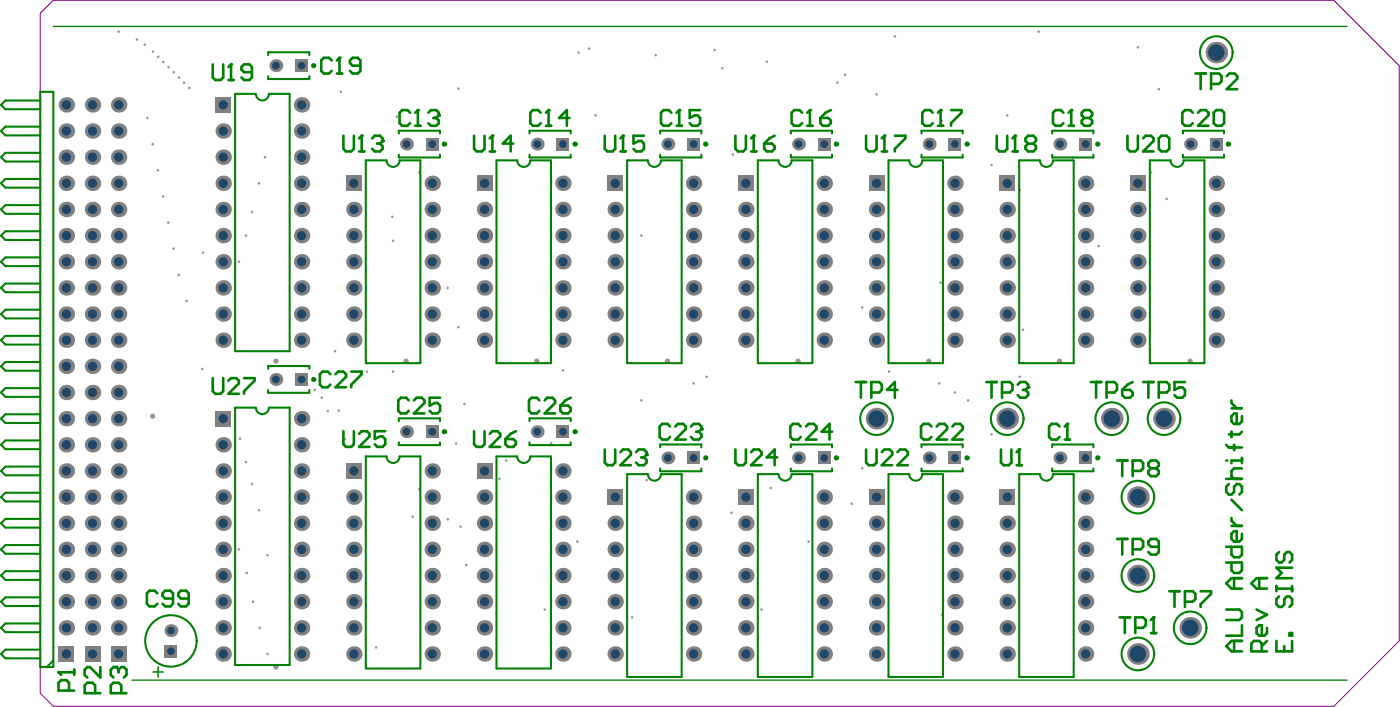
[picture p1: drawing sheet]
<svg xmlns="http://www.w3.org/2000/svg" width="453mm" height="229mm" viewBox="0 0 453 229" stroke-linecap="round" stroke-linejoin="round" font-family="sans-serif">
<path d="M13 4.3l4.2-4.2h414.4l21.1 21.1v186l-21.1 21.2h-414.4l-4.2-4.3z" fill="none" stroke="#800080" stroke-width=".32"/>
<g fill="#a6968d">
<circle cx="49.4" cy="134.6" r=".85"/>
<circle cx="313.2" cy="129.4" r=".42"/>
<circle cx="207.5" cy="129.4" r=".42"/>
<circle cx="207.5" cy="76.2" r=".42"/>
<circle cx="127.2" cy="77.9" r=".42"/>
<circle cx="127.2" cy="120.1" r=".42"/>
<circle cx="309" cy="126.9" r=".42"/>
<circle cx="237.1" cy="50" r=".42"/>
<circle cx="135.6" cy="55.8" r=".42"/>
<circle cx="233.7" cy="22.1" r=".42"/>
<circle cx="231.2" cy="16.2" r=".42"/>
<circle cx="228.6" cy="121.8" r=".42"/>
<circle cx="220.6" cy="153.5" r=".42"/>
<circle cx="110.3" cy="29.7" r=".42"/>
<circle cx="128.4" cy="37.7" r=".42"/>
<circle cx="126.9" cy="70.1" r=".42"/>
<circle cx="304.7" cy="39.2" r=".42"/>
<circle cx="331" cy="106.6" r=".42"/>
<circle cx="320.8" cy="53.4" r=".42"/>
<circle cx="336" cy="10.2" r=".42"/>
<circle cx="374.9" cy="28.8" r=".42"/>
<circle cx="377.5" cy="64.3" r=".42"/>
<circle cx="148.3" cy="28.7" r=".42"/>
<circle cx="148.3" cy="105.8" r=".42"/>
<circle cx="320.8" cy="140.4" r=".42"/>
<circle cx="109.6" cy="132.7" r=".42"/>
<circle cx="108.4" cy="113.6" r=".42"/>
<circle cx="65.7" cy="81.7" r=".42"/>
<circle cx="79.6" cy="149.4" r=".42"/>
<circle cx="77.6" cy="141.9" r=".42"/>
<circle cx="81.5" cy="156.5" r=".42"/>
<circle cx="111.5" cy="142" r=".42"/>
<circle cx="121.7" cy="209.3" r=".42"/>
<circle cx="60.4" cy="97.3" r=".42"/>
<circle cx="65.4" cy="119.3" r=".42"/>
<circle cx="209.2" cy="155.2" r=".42"/>
<circle cx="279" cy="151.4" r=".42"/>
<circle cx="249.4" cy="157.8" r=".42"/>
<circle cx="275.6" cy="162.8" r=".42"/>
<circle cx="61.2" cy="28.4" r=".42"/>
<circle cx="273.5" cy="24.2" r=".42"/>
<circle cx="270.9" cy="26.7" r=".42"/>
<circle cx="248.1" cy="20" r=".42"/>
<circle cx="236.7" cy="165.8" r=".42"/>
<circle cx="204.5" cy="199.6" r=".42"/>
<circle cx="212.2" cy="17.8" r=".42"/>
<circle cx="187.2" cy="17" r=".42"/>
<circle cx="190.6" cy="15.7" r=".42"/>
<circle cx="192.7" cy="37.3" r=".42"/>
<circle cx="52.8" cy="20" r=".42"/>
<circle cx="54.5" cy="21.7" r=".42"/>
<circle cx="56.2" cy="23.4" r=".42"/>
<circle cx="57.9" cy="25.1" r=".42"/>
<circle cx="59.5" cy="26.7" r=".42"/>
<circle cx="49.5" cy="16.7" r=".42"/>
<circle cx="51.2" cy="18.4" r=".42"/>
<circle cx="202.1" cy="149.1" r=".42"/>
<circle cx="57.8" cy="88.9" r=".42"/>
<circle cx="56.1" cy="80.4" r=".42"/>
<circle cx="54.5" cy="72" r=".42"/>
<circle cx="52.8" cy="63.5" r=".42"/>
<circle cx="51.1" cy="55" r=".42"/>
<circle cx="49.4" cy="46.6" r=".42"/>
<circle cx="47.7" cy="38.1" r=".42"/>
<circle cx="46.8" cy="14.5" r=".42"/>
<circle cx="44.3" cy="12.8" r=".42"/>
<circle cx="38.4" cy="10.2" r=".42"/>
<circle cx="289.5" cy="11.8" r=".42"/>
<circle cx="368.2" cy="15.3" r=".42"/>
<circle cx="329.9" cy="121.8" r=".42"/>
<circle cx="329.9" cy="61.4" r=".42"/>
<circle cx="287.7" cy="120.1" r=".42"/>
<circle cx="355.5" cy="79.6" r=".42"/>
<circle cx="283.6" cy="30.5" r=".42"/>
<circle cx="372.4" cy="55.8" r=".42"/>
<circle cx="224.4" cy="124" r=".42"/>
<circle cx="303.9" cy="124" r=".42"/>
<circle cx="144.8" cy="93.1" r=".42"/>
<circle cx="304.3" cy="91.4" r=".42"/>
<circle cx="279" cy="99.4" r=".42"/>
<circle cx="182.1" cy="119.7" r=".42"/>
<circle cx="325.9" cy="37.3" r=".42"/>
<circle cx="104.1" cy="128.6" r=".42"/>
<circle cx="150.3" cy="130.6" r=".42"/>
<circle cx="106" cy="132.9" r=".42"/>
<circle cx="144.9" cy="167.9" r=".42"/>
<circle cx="149" cy="170.3" r=".42"/>
<circle cx="147.6" cy="143.4" r=".42"/>
<circle cx="178.3" cy="143.3" r=".42"/>
<circle cx="163.8" cy="148.9" r=".42"/>
<circle cx="347.1" cy="50.9" r=".42"/>
<circle cx="186.8" cy="175.1" r=".42"/>
<circle cx="261.6" cy="175.1" r=".42"/>
<circle cx="118.7" cy="120.1" r=".42"/>
<circle cx="133.5" cy="167.1" r=".42"/>
<circle cx="86.6" cy="179.5" r=".42"/>
<circle cx="176.2" cy="197.1" r=".42"/>
<circle cx="161.6" cy="154.8" r=".42"/>
<circle cx="246.4" cy="197.1" r=".42"/>
<circle cx="304.7" cy="198.8" r=".42"/>
<circle cx="135.6" cy="158.2" r=".42"/>
<circle cx="150.9" cy="182.7" r=".42"/>
<circle cx="101.8" cy="126.1" r=".42"/>
<circle cx="77.3" cy="84.6" r=".42"/>
<circle cx="77.3" cy="177.6" r=".42"/>
<circle cx="79.6" cy="76.2" r=".42"/>
<circle cx="79.8" cy="185.2" r=".42"/>
<circle cx="81.5" cy="68.6" r=".42"/>
<circle cx="83.8" cy="59.3" r=".42"/>
<circle cx="81.9" cy="194.5" r=".42"/>
<circle cx="84.1" cy="203" r=".42"/>
<circle cx="83.8" cy="165" r=".42"/>
<circle cx="85.7" cy="50.8" r=".42"/>
<circle cx="86.6" cy="211.5" r=".42"/>
<circle cx="89.3" cy="215.7" r=".85"/>
<circle cx="385.1" cy="116.8" r=".85"/>
<circle cx="300.5" cy="116.8" r=".85"/>
<circle cx="342.8" cy="116.8" r=".85"/>
<circle cx="258.2" cy="116.8" r=".85"/>
<circle cx="216" cy="116.8" r=".85"/>
<circle cx="173.7" cy="116.8" r=".85"/>
<circle cx="131.4" cy="116.8" r=".85"/>
<circle cx="89.3" cy="116.8" r=".85"/>
</g>
<g fill="none" stroke="#008000" stroke-width=".67">
<path d="M86.8 17.8v-.9h13.3v.9M13 29.7h4.2v186h-4.2zM13 32.5h-11.3l-1.4 1.4 1.4 1.4h11.3M82.8 30.3h-6.7v83.3h17.6v-83.3h-6.7M86.8 24.6v1h13.3v-1M13 57.9h-11.3l-1.4 1.4 1.4 1.4h11.3M13 49.4h-11.3l-1.4 1.4 1.4 1.4h11.3M13 41h-11.3l-1.4 1.4 1.4 1.4h11.3M125.1 51.9h-6.7v65.5h17.6v-65.5h-6.7M129 43.2v-.9h13.4v.9M129 50v.9h13.4v-.9M167.3 51.9h-6.7v65.5h17.7v-65.5h-6.7"/>
<path d="M171.3 43.2v-.9h13.3v.9M171.3 50v.9h13.3v-.9M209.6 51.9h-6.7v65.5h17.7v-65.5h-6.8M213.6 43.2v-.9h13.3v.9M213.6 50v.9h13.3v-.9M251.9 51.9h-6.7v65.5h17.6v-65.5h-6.7M255.9 43.2v-.9h13.3v.9M255.9 50v.9h13.3v-.9M294.2 51.9h-6.7v65.5h17.6v-65.5h-6.7M298.2 43.2v-.9h13.3v.9M298.2 50v.9h13.3v-.9M336.5 51.9h-6.8v65.5h17.7v-65.5h-6.7"/>
<path d="M340.4 43.2v-.9h13.4v.9M340.4 50v.9h13.4v-.9M378.7 51.9h-6.7v65.5h17.7v-65.5h-6.7M382.7 43.2v-.9h13.3v.9M382.7 50v.9h13.3v-.9M13 74.8h-11.3l-1.4 1.4 1.4 1.4h11.3M13 66.3h-11.3l-1.4 1.4 1.4 1.4h11.3M13 91.7h-11.3l-1.4 1.4 1.4 1.4h11.3M13 83.2h-11.3l-1.4 1.4 1.4 1.4h11.3M13 117h-11.3l-1.4 1.5 1.4 1.4h11.3M13 108.6h-11.3l-1.4 1.4 1.4 1.4h11.3M13 100.1h-11.3l-1.4 1.4 1.4 1.5h11.3"/>
<path d="M86.8 119.3v-.9h13.3v.9M13 134h-11.3l-1.4 1.4 1.4 1.4h11.3M13 125.5h-11.3l-1.4 1.4 1.4 1.4h11.3M82.8 131.8h-6.7v83.2h17.6v-83.2h-6.7M86.8 126.1v.9h13.3v-.9M129 136.2v-.9h13.4v.9M171.3 136.2v-.9h13.3v.9M13 159.3h-11.3l-1.4 1.4 1.4 1.4h11.3M13 150.9h-11.3l-1.4 1.4 1.4 1.4h11.3M13 142.4h-11.3l-1.4 1.4 1.4 1.4h11.3M125.1 147.6h-6.7v68.6h17.6v-68.6h-6.7M129 143v.9h13.4v-.9"/>
<path d="M167.3 147.6h-6.7v68.6h17.7v-68.6h-6.7M171.3 143v.9h13.3v-.9M209.6 153.3h-6.7v65.6h17.7v-65.6h-6.8M213.6 144.6v-.9h13.3v.9M213.6 151.5v.9h13.3v-.9M251.9 153.3h-6.7v65.6h17.6v-65.6h-6.7M255.9 144.6v-.9h13.3v.9M255.9 151.5v.9h13.3v-.9M294.2 153.3h-6.7v65.6h17.6v-65.6h-6.7M298.2 144.6v-.9h13.3v.9M298.2 151.5v.9h13.3v-.9M336.5 153.3h-6.8v65.6h17.7v-65.6h-6.7"/>
<path d="M340.4 144.6v-.9h13.4v.9M340.4 151.5v.9h13.4v-.9M13 176.2h-11.3l-1.4 1.4 1.4 1.4h11.3M13 167.8h-11.3l-1.4 1.4 1.4 1.4h11.3M13 193.1h-11.3l-1.4 1.4 1.4 1.5h11.3M13 184.7h-11.3l-1.4 1.4 1.4 1.4h11.3M13 210h-11.3l-1.4 1.5 1.4 1.4h11.3M13 201.6h-11.3l-1.4 1.4 1.4 1.4h11.3M17.2 213.6l-2.1 2.1"/>
</g>
<path d="M17.2 8.5h418.6M42.6 219.9h393.2" fill="none" stroke="#008000" stroke-width=".42"/>
<path d="M49.5 217.3h3.3M51.1 215.6v3.3" fill="none" stroke="#008000" stroke-width=".5"/>
<g fill="none" stroke="#008000" stroke-width=".85">
<path d="M276.8 123.5h3.4M278.5 123.5v5.1M281.9 126.9h2.6l.8-.8v-1.7l-.8-.9h-2.6v5.1M290.4 126.1h-3.4l2.5-2.6v5.1M319.1 123.5h3.4M320.8 123.5v5.1M324.2 126.9h2.5l.9-.8v-1.7l-.9-.9h-2.5v5.1M329.3 124.4l.8-.9h1.7l.8 .9v.8M352.9 123.5h3.4M354.6 123.5v5.1M358 126.9h2.6l.8-.8v-1.7l-.8-.9h-2.6v5.1M363.1 126.1h2.5l.9 .8v.9l-.9 .8h-1.7l-.8-.8z"/>
<path d="M366.5 123.5l-1.7 .9-1.7 1.7M369.9 123.5h3.3M371.5 123.5v5.1M374.9 126.9h2.6l.8-.8v-1.7l-.8-.9h-2.6v5.1M383.4 123.5h-3.4v2.6l1.7-.9h.8l.9 .9v1.7l-.9 .8h-1.7l-.8-.8M361.4 148.9h3.4M363.1 148.9v5.1M366.5 152.3h2.5l.9-.9v-1.7l-.9-.8h-2.5v5.1M372.4 151.4l-.9-.8v-.9l.9-.8h1.7l.8 .8v.9l-.8 .8M372.4 151.4l-.9 .9v.8l.9 .9h1.7l.8-.9v-.8l-.8-.9M372.4 151.4h1.7M361.4 174.3h3.4"/>
<path d="M363.1 174.3v5M366.5 177.6h2.5l.9-.8v-1.7l-.9-.8h-2.5v5M374.9 176.8h-2.5l-.9-.9v-.8l.9-.8h1.7l.8 .8v3.4l-.8 .8h-1.7l-.9-.8M378.3 191.2h3.4M380 191.2v5M383.4 194.5h2.5l.9-.8v-1.7l-.9-.8h-2.5v5M388.5 191.2h3.3v.8l-3.3 3.4v.8"/>
</g>
<circle cx="332.6" cy="125.2" r=".42" fill="#008000"/>
<path d="M331 126.1h.8M331.8 126.1l.8 .8v.9l-.8 .8h-1.7l-.8-.8M332.6 125.2l-.8 .9M323.9 145.3v4.3l.8 .8h1.7l.8-.8v-4.3M328.9 150.4h1.7M329.8 145.3v5.1" fill="none" stroke="#008000" stroke-width=".85"/>
<circle cx="329.8" cy="145.3" r=".42" fill="#008000"/>
<path d="M342.8 137.9l-.8-.8h-1.7l-.9 .8v3.4l.9 .8h1.7l.8-.8M345.3 137.1v5M329.8 145.3l-.9 .9M344.5 142.1h1.7" fill="none" stroke="#008000" stroke-width=".85"/>
<circle cx="345.3" cy="137.1" r=".42" fill="#008000"/>
<g fill="none" stroke="#008000" stroke-width=".85">
<path d="M68.8 122.3v4.2l.9 .8h1.7l.8-.8v-4.2M73.9 123.1l.8-.8h1.7l.9 .8v.9l-3.4 3.3h3.4M79 122.3h3.4v.8l-3.4 3.4v.8M111.1 139.4v4.3l.9 .8h1.6l.9-.8v-4.3M124.6 139.4h-3.3v2.6l1.6-.9h.9l.8 .9v1.7l-.8 .8h-1.7l-.8-.8M153.4 139.4v4.3l.8 .8h1.7l.9-.8v-4.3M166.9 139.4l-1.7 .9-1.7 1.7M345.3 137.1l-.8 .8M116.2 140.3l.8-.9h1.7l.9 .9v.8l-3.4 3.4h3.4M158.5 140.3l.8-.9h1.7l.8 .9v.8l-3.3 3.4h3.3M163.5 142h2.6l.8 .8v.9l-.8 .8h-1.7l-.9-.8zM195.7 145.3v4.3l.8 .8h1.7l.8-.8v-4.3"/>
<path d="M200.7 146.2l.9-.9h1.7l.8 .9v.8l-3.4 3.4h3.4M205.8 146.2l.9-.9h1.6l.9 .9v.8M237.9 145.3v4.3l.9 .8h1.7l.8-.8v-4.3M243 146.2l.9-.9h1.7l.8 .9v.8l-3.4 3.4h3.4M251.5 147.9h-3.4l2.5-2.6v5.1"/>
</g>
<circle cx="209.2" cy="147" r=".42" fill="#008000"/>
<path d="M322.5 43.9v4.2l.8 .9h1.7l.9-.9v-4.2M327.6 49h1.7M328.4 43.9v5.1M364.8 43.9v4.2l.8 .9h1.7l.9-.9v-4.2M369.9 44.7l.8-.8h1.7l.8 .8v.9l-3.3 3.4h3.3M374.9 44.7l.9-.8h1.7l.8 .8v3.4l-.8 .9h-1.7l-.9-.9zM207.5 147.9h.8M208.3 147.9l.9 .8v.9l-.9 .8h-1.6l-.9-.8M209.2 147l-.9 .9M280.2 145.3v4.3l.9 .8h1.7l.8-.8v-4.3M285.3 146.2l.8-.9h1.7l.9 .9v.8l-3.4 3.4h3.4M290.4 146.2l.8-.9h1.7l.9 .9v.8l-3.4 3.4h3.4" fill="none" stroke="#008000" stroke-width=".85"/>
<circle cx="328.4" cy="43.9" r=".42" fill="#008000"/>
<path d="M68.8 20.8v4.2l.9 .9h1.7l.8-.9v-4.2M73.9 25.9h1.7M74.7 20.8v5.1M328.4 43.9l-.8 .8M332.6 46.4l-.8-.8v-.9l.8-.8h1.7l.9 .8v.9l-.9 .8M332.6 46.4l-.8 .9v.8l.8 .9h1.7l.9-.9v-.8l-.9-.9M332.6 46.4h1.7" fill="none" stroke="#008000" stroke-width=".85"/>
<circle cx="74.7" cy="20.8" r=".42" fill="#008000"/>
<path d="M74.7 20.8l-.8 .9M81.5 23.3h-2.5l-.9-.8v-.8l.9-.9h1.7l.8 .9v3.3l-.8 .9h-1.7l-.9-.9M280.2 43.9v4.2l.9 .9h1.7l.8-.9v-4.2M285.3 49h1.7M286.1 43.9v5.1" fill="none" stroke="#008000" stroke-width=".85"/>
<circle cx="286.1" cy="43.9" r=".42" fill="#008000"/>
<path d="M237.9 43.9v4.2l.9 .9h1.7l.8-.9v-4.2M243 49h1.7M243.9 43.9v5.1M286.1 43.9l-.8 .8M289.5 43.9h3.4v.8l-3.4 3.4v.9" fill="none" stroke="#008000" stroke-width=".85"/>
<circle cx="243.9" cy="43.9" r=".42" fill="#008000"/>
<path d="M195.7 43.9v4.2l.8 .9h1.7l.8-.9v-4.2M200.7 49h1.7M201.6 43.9v5.1M243.9 43.9l-.9 .8M247.2 46.4h2.6l.8 .9v.8l-.8 .9h-1.7l-.9-.9zM250.6 43.9l-1.7 .8-1.7 1.7" fill="none" stroke="#008000" stroke-width=".85"/>
<circle cx="201.6" cy="43.9" r=".42" fill="#008000"/>
<path d="M153.4 43.9v4.2l.8 .9h1.7l.9-.9v-4.2M158.5 49h1.7M159.3 43.9v5.1M201.6 43.9l-.9 .8M208.3 43.9h-3.3v2.5l1.7-.8h.8l.8 .8v1.7l-.8 .9h-1.7l-.8-.9" fill="none" stroke="#008000" stroke-width=".85"/>
<circle cx="159.3" cy="43.9" r=".42" fill="#008000"/>
<path d="M111.1 43.9v4.2l.9 .9h1.6l.9-.9v-4.2M116.2 49h1.7M117 43.9v5.1M159.3 43.9l-.8 .8M166.1 46.4h-3.4l2.5-2.5v5.1" fill="none" stroke="#008000" stroke-width=".85"/>
<circle cx="117" cy="43.9" r=".42" fill="#008000"/>
<path d="M117 43.9l-.8 .8M120.4 44.7l.9-.8h1.6l.9 .8v.9" fill="none" stroke="#008000" stroke-width=".85"/>
<circle cx="123.8" cy="45.6" r=".42" fill="#008000"/>
<g fill="none" stroke="#008000" stroke-width=".85">
<path d="M122.1 46.4h.8M122.9 46.4l.9 .9v.8l-.9 .9h-1.6l-.9-.9M123.8 45.6l-.9 .8M106.9 121l-.9-.9h-1.7l-.8 .9v3.4l.8 .8h1.7l.9-.8M108.6 121l.8-.9h1.7l.9 .9v.8l-3.4 3.4h3.4M113.6 120.1h3.4v.9l-3.4 3.4v.8M132.2 129.4l-.8-.8h-1.7l-.8 .8v3.4l.8 .9h1.7l.8-.9M133.9 129.4l.9-.8h1.7l.8 .8v.9l-3.4 3.4h3.4M142.4 128.6h-3.4v2.5l1.7-.8h.8l.9 .8v1.7l-.9 .9h-1.6l-.9-.9M174.5 129.4l-.8-.8h-1.7l-.9 .8v3.4l.9 .9h1.7l.8-.9M176.2 129.4l.9-.8h1.7l.8 .8v.9l-3.4 3.4h3.4M181.3 131.1h2.5l.9 .9v.8l-.9 .9h-1.7l-.8-.9z"/>
<path d="M184.7 128.6l-1.7 .8-1.7 1.7M216.8 137.9l-.8-.8h-1.7l-.9 .8v3.4l.9 .8h1.7l.8-.8M218.5 137.9l.8-.8h1.7l.9 .8v.8l-3.4 3.4h3.4M223.6 137.9l.8-.8h1.7l.9 .8v.8M259.1 137.9l-.9-.8h-1.6l-.9 .8v3.4l.9 .8h1.6l.9-.8M260.8 137.9l.8-.8h1.7l.9 .8v.8l-3.4 3.4h3.4M269.2 139.6h-3.4l2.6-2.5v5"/>
</g>
<circle cx="227" cy="138.7" r=".42" fill="#008000"/>
<path d="M107.3 19.5l-.8-.8h-1.7l-.9 .8v3.4l.9 .9h1.7l.8-.9M109.8 18.7v5.1M109 23.8h1.7M385.9 36.4l-.8-.8h-1.7l-.9 .8v3.4l.9 .9h1.7l.8-.9M387.6 36.4l.9-.8h1.7l.8 .8v.9l-3.4 3.4h3.4M393.5 35.6h1.7l.9 .8v3.4l-.9 .9h-1.7l-.8-.9v-3.4zM225.3 139.6h.8M226.1 139.6l.9 .8v.9l-.9 .8h-1.7l-.8-.8M227 138.7l-.9 .9M301.4 137.9l-.9-.8h-1.7l-.8 .8v3.4l.8 .8h1.7l.9-.8M303.1 137.9l.8-.8h1.7l.8 .8v.8l-3.3 3.4h3.3M308.1 137.9l.9-.8h1.7l.8 .8v.8l-3.4 3.4h3.4" fill="none" stroke="#008000" stroke-width=".85"/>
<circle cx="109.8" cy="18.7" r=".42" fill="#008000"/>
<path d="M109.8 18.7l-.8 .8M116.6 21.2h-2.5l-.9-.8v-.9l.9-.8h1.7l.8 .8v3.4l-.8 .9h-1.7l-.9-.9M344.1 36.4l-.9-.8h-1.7l-.8 .8v3.4l.8 .9h1.7l.9-.9M346.6 35.6v5.1M345.8 40.7h1.6" fill="none" stroke="#008000" stroke-width=".85"/>
<circle cx="346.6" cy="35.6" r=".42" fill="#008000"/>
<path d="M301.8 36.4l-.9-.8h-1.6l-.9 .8v3.4l.9 .9h1.6l.9-.9M304.3 35.6v5.1M346.6 35.6l-.8 .8M350.8 38.1l-.8-.8v-.9l.8-.8h1.7l.9 .8v.9l-.9 .8M350.8 38.1l-.8 .9v.8l.8 .9h1.7l.9-.9v-.8l-.9-.9M350.8 38.1h1.7M303.5 40.7h1.7" fill="none" stroke="#008000" stroke-width=".85"/>
<circle cx="304.3" cy="35.6" r=".42" fill="#008000"/>
<path d="M259.5 36.4l-.8-.8h-1.7l-.9 .8v3.4l.9 .9h1.7l.8-.9M262 35.6v5.1M304.3 35.6l-.8 .8M307.7 35.6h3.4v.8l-3.4 3.4v.9M261.2 40.7h1.7" fill="none" stroke="#008000" stroke-width=".85"/>
<circle cx="262" cy="35.6" r=".42" fill="#008000"/>
<path d="M217.2 36.4l-.8-.8h-1.7l-.9 .8v3.4l.9 .9h1.7l.8-.9M219.8 35.6v5.1M262 35.6l-.8 .8M265.4 38.1h2.6l.8 .9v.8l-.8 .9h-1.7l-.9-.9zM268.8 35.6l-1.7 .8-1.7 1.7M218.9 40.7h1.7" fill="none" stroke="#008000" stroke-width=".85"/>
<circle cx="219.8" cy="35.6" r=".42" fill="#008000"/>
<path d="M175 36.4l-.9-.8h-1.7l-.8 .8v3.4l.8 .9h1.7l.9-.9M177.5 35.6v5.1M219.8 35.6l-.9 .8M226.5 35.6h-3.4v2.5l1.7-.8h.9l.8 .8v1.7l-.8 .9h-1.7l-.9-.9M176.6 40.7h1.7" fill="none" stroke="#008000" stroke-width=".85"/>
<circle cx="177.5" cy="35.6" r=".42" fill="#008000"/>
<path d="M132.7 36.4l-.9-.8h-1.7l-.8 .8v3.4l.8 .9h1.7l.9-.9M135.2 35.6v5.1M177.5 35.6l-.9 .8M184.3 38.1h-3.4l2.5-2.5v5.1M134.4 40.7h1.7" fill="none" stroke="#008000" stroke-width=".85"/>
<circle cx="135.2" cy="35.6" r=".42" fill="#008000"/>
<path d="M135.2 35.6l-.8 .8M138.6 36.4l.8-.8h1.7l.9 .8v.9" fill="none" stroke="#008000" stroke-width=".85"/>
<circle cx="142" cy="37.3" r=".42" fill="#008000"/>
<path d="M140.3 38.1h.8M141.1 38.1l.9 .9v.8l-.9 .9h-1.7l-.8-.9M142 37.3l-.9 .8M386.8 23.8h3.4M388.5 23.8v5M391.8 27.1h2.6l.8-.8v-1.7l-.8-.8h-2.6v5M396.9 24.6l.9-.8h1.7l.8 .8v.9l-3.4 3.3h3.4M362.2 199.6h3.4M363.9 199.6v5.1M373.2 199.6v5.1M367.3 203h2.6l.8-.8v-1.7l-.8-.9h-2.6v5.1M372.4 204.7h1.7" fill="none" stroke="#008000" stroke-width=".85"/>
<circle cx="373.2" cy="199.6" r=".42" fill="#008000"/>
<path d="M373.2 199.6l-.8 .9M37.5 215.7h-.8l-.8 .8v1.7l.8 .9M39.2 224.1v-2.5l-.8-.8h-1.7l-.8 .8v2.5h5" fill="none" stroke="#008000" stroke-width=".85"/>
<circle cx="37.5" cy="215.7" r=".42" fill="#008000"/>
<path d="M50.9 191.8l-.8-.8h-1.7l-.9 .8v3.4l.9 .9h1.7l.8-.9M56 193.5h-2.6l-.8-.8v-.9l.8-.8h1.7l.9 .8v3.4l-.9 .9h-1.7l-.8-.9M61 193.5h-2.5l-.8-.8v-.9l.8-.8h1.7l.8 .8v3.4l-.8 .9h-1.7l-.8-.9M18.9 217.4h5.1M24 216.5v1.7M32.5 215.7v3.4l-3.4-3.4h-.9l-.8 .8v1.7l.8 .9M37.5 215.7l.9 .8M38.4 216.5v.9M38.4 216.5l.8-.8h.9l.8 .8v1.7l-.8 .9M22.3 223.3v-2.5l-.8-.9h-1.7l-.9 .9v2.5h5.1M30.8 224.1v-2.5l-.9-.8h-1.7l-.8 .8v2.5h5.1" fill="none" stroke="#008000" stroke-width=".85"/>
<circle cx="18.9" cy="217.4" r=".42" fill="#008000"/>
<g fill="none" stroke="#008000" stroke-width=".85">
<path d="M396.8 154.8h5M397.6 156.5l-.8 .9v1.7l.8 .8h.8l.9-.8v-1.7l.8-.9h.9l.8 .9v1.7l-.8 .8M401.8 148.1v1.7M401.8 148.9h-3.4v.9M401.8 151.5h-2.5l-.9 .8v1.7l.9 .8M396.8 176.8h5v2.5l-.8 .9h-1.7l-.9-.9v-2.5M398.4 167.5v.9l1.7 1.6M398.4 170h3.4M398.4 161.6l3.4 3.4M401.8 172.6v1.7l-.8 .8h-1.7l-.9-.8v-1.7l.9-.9h.8v3.4M396.8 181.9h5v2.5l-.8 .9h-1.7l-.9-.9v-2.5M396.8 197.1h4.2l.8 .8v1.7l-.8 .9h-4.2"/>
<path d="M399.3 186.9v3.4M401.8 186.9h-3.4l-1.6 1.7 1.6 1.7h3.4M18.9 217.4l.9 .8M399.3 207.2v3.4M401.8 207.2h-3.4l-1.6 1.7 1.6 1.7h3.4M401.8 202.2v3.3h-5"/>
</g>
<circle cx="396.8" cy="148.9" r=".42" fill="#008000"/>
<g fill="none" stroke="#008000" stroke-width=".85">
<path d="M398.4 129.5v.8l1.7 1.7M398.4 139.6v1.7M398.4 132h3.4M401.8 139.6l-.8 .9h-3.4M401.8 134.5v1.7l-.8 .9h-1.7l-.9-.9v-1.7l.9-.8h.8v3.4M396.8 143.8l.8 .9h4.2M399.3 143.8v1.7M413.8 178.5l-.8 .8v1.7l.8 .9h.9l.8-.9v-1.7l.9-.8h.8l.9 .8v1.7l-.9 .9M406.6 197.1l3.3 1.7-3.3 1.7M407.4 186.9v3.4M409.9 186.9h-3.3l-1.7 1.7 1.7 1.7h3.3M413 190.3h5.1"/>
<path d="M413 189.5v1.7M413.8 192.9l-.8 .8v1.7l.8 .8h.9l.8-.8v-1.7l.9-.8h.8l.9 .8v1.7l-.9 .8M418.1 183.6h-5.1l1.7 1.7-1.7 1.6h5.1M418.1 189.5v1.7M408.2 210.6v-2.5l-.8-.9h-1.7l-.8 .9v2.5h5M409.9 203v1.7l-.8 .8h-1.7l-.8-.8v-1.7l.8-.8h.8v3.3M409.9 207.2l-1.7 1.7M413 207.2v3.4h5.1v-3.4M415.5 208.9v1.7M417.2 204.7h.9v.8h-.9z"/>
</g>
<g fill="none" stroke="#008000" stroke-width=".83">
<circle cx="101.5" cy="21.2" r=".42"/>
<circle cx="143.8" cy="46.6" r=".42"/>
<circle cx="186" cy="46.6" r=".42"/>
<circle cx="228.3" cy="46.6" r=".42"/>
<circle cx="270.6" cy="46.6" r=".42"/>
<circle cx="312.9" cy="46.6" r=".42"/>
<circle cx="355.2" cy="46.6" r=".42"/>
<circle cx="397.4" cy="46.6" r=".42"/>
<circle cx="101.5" cy="122.7" r=".42"/>
<circle cx="143.8" cy="139.6" r=".42"/>
<circle cx="186" cy="139.6" r=".42"/>
<circle cx="228.3" cy="148" r=".42"/>
<circle cx="270.6" cy="148" r=".42"/>
<circle cx="312.9" cy="148" r=".42"/>
<circle cx="355.2" cy="148" r=".42"/>
</g>
<g fill="none" stroke="#008000" stroke-width=".67">
<path d="M82.8 30.3a2.11 2.11 0 0 0 2.1 2.2 2.11 2.11 0 0 0 2.1-2.2M125.1 51.9a2.11 2.11 0 0 0 2.1 2.1 2.11 2.11 0 0 0 2.1-2.1M167.3 51.9a2.11 2.11 0 0 0 2.2 2.1 2.11 2.11 0 0 0 2.1-2.1M209.6 51.9a2.11 2.11 0 0 0 2.1 2.1 2.11 2.11 0 0 0 2.1-2.1M251.9 51.9a2.11 2.11 0 0 0 2.1 2.1 2.11 2.11 0 0 0 2.1-2.1M294.2 51.9a2.11 2.11 0 0 0 2.1 2.1 2.11 2.11 0 0 0 2.1-2.1M336.5 51.9a2.11 2.11 0 0 0 2.1 2.1 2.11 2.11 0 0 0 2.1-2.1M378.7 51.9a2.11 2.11 0 0 0 2.1 2.1 2.11 2.11 0 0 0 2.2-2.1M82.8 131.8a2.11 2.11 0 0 0 2.1 2.1 2.11 2.11 0 0 0 2.1-2.1M125.1 147.6a2.11 2.11 0 0 0 2.1 2.1 2.11 2.11 0 0 0 2.1-2.1M167.3 147.6a2.11 2.11 0 0 0 2.2 2.1 2.11 2.11 0 0 0 2.1-2.1M209.6 153.3a2.11 2.11 0 0 0 2.1 2.1 2.11 2.11 0 0 0 2.1-2.1"/>
<path d="M251.9 153.3a2.11 2.11 0 0 0 2.1 2.1 2.11 2.11 0 0 0 2.1-2.1M294.2 153.3a2.11 2.11 0 0 0 2.1 2.1 2.11 2.11 0 0 0 2.1-2.1M336.5 153.3a2.11 2.11 0 0 0 2.1 2.1 2.11 2.11 0 0 0 2.1-2.1"/>
<circle cx="393.5" cy="17" r="5.3"/>
<circle cx="283.6" cy="135.4" r="5.3"/>
<circle cx="325.9" cy="135.4" r="5.3"/>
<circle cx="359.7" cy="135.4" r="5.3"/>
<circle cx="376.6" cy="135.4" r="5.3"/>
<circle cx="368.2" cy="160.7" r="5.3"/>
<circle cx="368.2" cy="186.1" r="5.3"/>
<circle cx="55.3" cy="207.2" r="8.3"/>
<circle cx="368.2" cy="211.5" r="5.3"/>
<circle cx="385.1" cy="203" r="5.3"/>
</g>
<circle cx="21.5" cy="186.1" r="2.5" fill="#808080"/>
<circle cx="21.5" cy="186.1" r="1.5" fill="#1f4769"/>
<path d="M19 209h5v5h-5z" fill-rule="evenodd" fill="#808080"/>
<circle cx="21.5" cy="211.5" r="1.5" fill="#1f4769"/>
<circle cx="21.5" cy="203" r="2.5" fill="#808080"/>
<circle cx="21.5" cy="203" r="1.5" fill="#1f4769"/>
<circle cx="21.5" cy="194.5" r="2.5" fill="#808080"/>
<circle cx="21.5" cy="194.5" r="1.5" fill="#1f4769"/>
<circle cx="21.5" cy="177.6" r="2.5" fill="#808080"/>
<circle cx="21.5" cy="177.6" r="1.5" fill="#1f4769"/>
<path d="M27.4 209h5v5h-5z" fill-rule="evenodd" fill="#808080"/>
<circle cx="29.9" cy="211.5" r="1.5" fill="#1f4769"/>
<circle cx="29.9" cy="203" r="2.5" fill="#808080"/>
<circle cx="29.9" cy="203" r="1.5" fill="#1f4769"/>
<circle cx="29.9" cy="194.5" r="2.5" fill="#808080"/>
<circle cx="29.9" cy="194.5" r="1.5" fill="#1f4769"/>
<circle cx="29.9" cy="186.1" r="2.5" fill="#808080"/>
<circle cx="29.9" cy="186.1" r="1.5" fill="#1f4769"/>
<circle cx="38.4" cy="194.5" r="2.5" fill="#808080"/>
<circle cx="38.4" cy="194.5" r="1.5" fill="#1f4769"/>
<circle cx="38.4" cy="203" r="2.5" fill="#808080"/>
<circle cx="38.4" cy="203" r="1.5" fill="#1f4769"/>
<path d="M35.9 209h5v5h-5z" fill-rule="evenodd" fill="#808080"/>
<circle cx="38.4" cy="211.5" r="1.5" fill="#1f4769"/>
<circle cx="38.4" cy="186.1" r="2.5" fill="#808080"/>
<circle cx="38.4" cy="186.1" r="1.5" fill="#1f4769"/>
<circle cx="38.4" cy="177.6" r="2.5" fill="#808080"/>
<circle cx="38.4" cy="177.6" r="1.5" fill="#1f4769"/>
<path d="M53.2 208.5h4.2v4.1h-4.2z" fill-rule="evenodd" fill="#808080"/>
<circle cx="55.3" cy="210.6" r="1.25" fill="#1f4769"/>
<circle cx="55.3" cy="203.9" r="2.08" fill="#808080"/>
<circle cx="55.3" cy="203.9" r="1.25" fill="#1f4769"/>
<circle cx="72.2" cy="211.5" r="2.5" fill="#808080"/>
<circle cx="72.2" cy="211.5" r="1.5" fill="#1f4769"/>
<circle cx="72.2" cy="194.5" r="2.5" fill="#808080"/>
<circle cx="72.2" cy="194.5" r="1.5" fill="#1f4769"/>
<circle cx="72.2" cy="186.1" r="2.5" fill="#808080"/>
<circle cx="72.2" cy="186.1" r="1.5" fill="#1f4769"/>
<circle cx="72.2" cy="203" r="2.5" fill="#808080"/>
<circle cx="72.2" cy="203" r="1.5" fill="#1f4769"/>
<circle cx="72.2" cy="177.6" r="2.5" fill="#808080"/>
<circle cx="72.2" cy="177.6" r="1.5" fill="#1f4769"/>
<circle cx="97.6" cy="186.1" r="2.5" fill="#808080"/>
<circle cx="97.6" cy="186.1" r="1.5" fill="#1f4769"/>
<circle cx="97.6" cy="203" r="2.5" fill="#808080"/>
<circle cx="97.6" cy="203" r="1.5" fill="#1f4769"/>
<circle cx="97.6" cy="177.6" r="2.5" fill="#808080"/>
<circle cx="97.6" cy="177.6" r="1.5" fill="#1f4769"/>
<circle cx="21.5" cy="143.8" r="2.5" fill="#808080"/>
<circle cx="21.5" cy="143.8" r="1.5" fill="#1f4769"/>
<circle cx="21.5" cy="152.3" r="2.5" fill="#808080"/>
<circle cx="21.5" cy="152.3" r="1.5" fill="#1f4769"/>
<circle cx="21.5" cy="160.7" r="2.5" fill="#808080"/>
<circle cx="21.5" cy="160.7" r="1.5" fill="#1f4769"/>
<circle cx="21.5" cy="135.4" r="2.5" fill="#808080"/>
<circle cx="21.5" cy="135.4" r="1.5" fill="#1f4769"/>
<circle cx="21.5" cy="126.9" r="2.5" fill="#808080"/>
<circle cx="21.5" cy="126.9" r="1.5" fill="#1f4769"/>
<circle cx="21.5" cy="169.2" r="2.5" fill="#808080"/>
<circle cx="21.5" cy="169.2" r="1.5" fill="#1f4769"/>
<circle cx="29.9" cy="177.6" r="2.5" fill="#808080"/>
<circle cx="29.9" cy="177.6" r="1.5" fill="#1f4769"/>
<circle cx="29.9" cy="135.4" r="2.5" fill="#808080"/>
<circle cx="29.9" cy="135.4" r="1.5" fill="#1f4769"/>
<circle cx="29.9" cy="169.2" r="2.5" fill="#808080"/>
<circle cx="29.9" cy="169.2" r="1.5" fill="#1f4769"/>
<circle cx="29.9" cy="160.7" r="2.5" fill="#808080"/>
<circle cx="29.9" cy="160.7" r="1.5" fill="#1f4769"/>
<circle cx="29.9" cy="126.9" r="2.5" fill="#808080"/>
<circle cx="29.9" cy="126.9" r="1.5" fill="#1f4769"/>
<circle cx="29.9" cy="152.3" r="2.5" fill="#808080"/>
<circle cx="29.9" cy="152.3" r="1.5" fill="#1f4769"/>
<circle cx="29.9" cy="143.8" r="2.5" fill="#808080"/>
<circle cx="29.9" cy="143.8" r="1.5" fill="#1f4769"/>
<circle cx="38.4" cy="143.8" r="2.5" fill="#808080"/>
<circle cx="38.4" cy="143.8" r="1.5" fill="#1f4769"/>
<circle cx="38.4" cy="135.4" r="2.5" fill="#808080"/>
<circle cx="38.4" cy="135.4" r="1.5" fill="#1f4769"/>
<circle cx="38.4" cy="160.7" r="2.5" fill="#808080"/>
<circle cx="38.4" cy="160.7" r="1.5" fill="#1f4769"/>
<circle cx="38.4" cy="126.9" r="2.5" fill="#808080"/>
<circle cx="38.4" cy="126.9" r="1.5" fill="#1f4769"/>
<circle cx="38.4" cy="169.2" r="2.5" fill="#808080"/>
<circle cx="38.4" cy="169.2" r="1.5" fill="#1f4769"/>
<circle cx="38.4" cy="152.3" r="2.5" fill="#808080"/>
<circle cx="38.4" cy="152.3" r="1.5" fill="#1f4769"/>
<path d="M69.7 132.9h5v5h-5z" fill-rule="evenodd" fill="#808080"/>
<circle cx="72.2" cy="135.4" r="1.5" fill="#1f4769"/>
<circle cx="72.2" cy="143.8" r="2.5" fill="#808080"/>
<circle cx="72.2" cy="143.8" r="1.5" fill="#1f4769"/>
<circle cx="72.2" cy="152.3" r="2.5" fill="#808080"/>
<circle cx="72.2" cy="152.3" r="1.5" fill="#1f4769"/>
<circle cx="72.2" cy="169.2" r="2.5" fill="#808080"/>
<circle cx="72.2" cy="169.2" r="1.5" fill="#1f4769"/>
<circle cx="72.2" cy="160.7" r="2.5" fill="#808080"/>
<circle cx="72.2" cy="160.7" r="1.5" fill="#1f4769"/>
<circle cx="89.3" cy="122.7" r="2.08" fill="#808080"/>
<circle cx="89.3" cy="122.7" r="1.25" fill="#1f4769"/>
<circle cx="97.6" cy="169.2" r="2.5" fill="#808080"/>
<circle cx="97.6" cy="169.2" r="1.5" fill="#1f4769"/>
<circle cx="97.6" cy="194.5" r="2.5" fill="#808080"/>
<circle cx="97.6" cy="194.5" r="1.5" fill="#1f4769"/>
<circle cx="97.6" cy="211.5" r="2.5" fill="#808080"/>
<circle cx="97.6" cy="211.5" r="1.5" fill="#1f4769"/>
<circle cx="114.5" cy="194.5" r="2.5" fill="#808080"/>
<circle cx="114.5" cy="194.5" r="1.5" fill="#1f4769"/>
<circle cx="114.5" cy="186.1" r="2.5" fill="#808080"/>
<circle cx="114.5" cy="186.1" r="1.5" fill="#1f4769"/>
<circle cx="114.5" cy="211.5" r="2.5" fill="#808080"/>
<circle cx="114.5" cy="211.5" r="1.5" fill="#1f4769"/>
<circle cx="114.5" cy="203" r="2.5" fill="#808080"/>
<circle cx="114.5" cy="203" r="1.5" fill="#1f4769"/>
<circle cx="114.5" cy="177.6" r="2.5" fill="#808080"/>
<circle cx="114.5" cy="177.6" r="1.5" fill="#1f4769"/>
<circle cx="114.5" cy="169.2" r="2.5" fill="#808080"/>
<circle cx="114.5" cy="169.2" r="1.5" fill="#1f4769"/>
<circle cx="139.9" cy="203" r="2.5" fill="#808080"/>
<circle cx="139.9" cy="203" r="1.5" fill="#1f4769"/>
<circle cx="139.9" cy="186.1" r="2.5" fill="#808080"/>
<circle cx="139.9" cy="186.1" r="1.5" fill="#1f4769"/>
<circle cx="139.9" cy="194.5" r="2.5" fill="#808080"/>
<circle cx="139.9" cy="194.5" r="1.5" fill="#1f4769"/>
<circle cx="139.9" cy="211.5" r="2.5" fill="#808080"/>
<circle cx="139.9" cy="211.5" r="1.5" fill="#1f4769"/>
<circle cx="139.9" cy="177.6" r="2.5" fill="#808080"/>
<circle cx="139.9" cy="177.6" r="1.5" fill="#1f4769"/>
<circle cx="139.9" cy="169.2" r="2.5" fill="#808080"/>
<circle cx="139.9" cy="169.2" r="1.5" fill="#1f4769"/>
<circle cx="156.8" cy="186.1" r="2.5" fill="#808080"/>
<circle cx="156.8" cy="186.1" r="1.5" fill="#1f4769"/>
<circle cx="156.8" cy="203" r="2.5" fill="#808080"/>
<circle cx="156.8" cy="203" r="1.5" fill="#1f4769"/>
<circle cx="156.8" cy="211.5" r="2.5" fill="#808080"/>
<circle cx="156.8" cy="211.5" r="1.5" fill="#1f4769"/>
<circle cx="156.8" cy="194.5" r="2.5" fill="#808080"/>
<circle cx="156.8" cy="194.5" r="1.5" fill="#1f4769"/>
<circle cx="156.8" cy="177.6" r="2.5" fill="#808080"/>
<circle cx="156.8" cy="177.6" r="1.5" fill="#1f4769"/>
<circle cx="156.8" cy="169.2" r="2.5" fill="#808080"/>
<circle cx="156.8" cy="169.2" r="1.5" fill="#1f4769"/>
<circle cx="182.1" cy="186.1" r="2.5" fill="#808080"/>
<circle cx="182.1" cy="186.1" r="1.5" fill="#1f4769"/>
<circle cx="182.1" cy="203" r="2.5" fill="#808080"/>
<circle cx="182.1" cy="203" r="1.5" fill="#1f4769"/>
<circle cx="182.1" cy="194.5" r="2.5" fill="#808080"/>
<circle cx="182.1" cy="194.5" r="1.5" fill="#1f4769"/>
<circle cx="182.1" cy="211.5" r="2.5" fill="#808080"/>
<circle cx="182.1" cy="211.5" r="1.5" fill="#1f4769"/>
<circle cx="182.1" cy="177.6" r="2.5" fill="#808080"/>
<circle cx="182.1" cy="177.6" r="1.5" fill="#1f4769"/>
<circle cx="182.1" cy="169.2" r="2.5" fill="#808080"/>
<circle cx="182.1" cy="169.2" r="1.5" fill="#1f4769"/>
<circle cx="97.6" cy="160.7" r="2.5" fill="#808080"/>
<circle cx="97.6" cy="160.7" r="1.5" fill="#1f4769"/>
<path d="M95.5 120.6h4.2v4.2h-4.2z" fill-rule="evenodd" fill="#808080"/>
<circle cx="97.6" cy="122.7" r="1.25" fill="#1f4769"/>
<circle cx="97.6" cy="135.4" r="2.5" fill="#808080"/>
<circle cx="97.6" cy="135.4" r="1.5" fill="#1f4769"/>
<circle cx="97.6" cy="152.3" r="2.5" fill="#808080"/>
<circle cx="97.6" cy="152.3" r="1.5" fill="#1f4769"/>
<circle cx="97.6" cy="143.8" r="2.5" fill="#808080"/>
<circle cx="97.6" cy="143.8" r="1.5" fill="#1f4769"/>
<circle cx="114.5" cy="160.7" r="2.5" fill="#808080"/>
<circle cx="114.5" cy="160.7" r="1.5" fill="#1f4769"/>
<path d="M112 149.8h5v5h-5z" fill-rule="evenodd" fill="#808080"/>
<circle cx="114.5" cy="152.3" r="1.5" fill="#1f4769"/>
<circle cx="131.5" cy="139.6" r="2.08" fill="#808080"/>
<circle cx="131.5" cy="139.6" r="1.25" fill="#1f4769"/>
<circle cx="139.9" cy="160.7" r="2.5" fill="#808080"/>
<circle cx="139.9" cy="160.7" r="1.5" fill="#1f4769"/>
<path d="M137.8 137.5h4.1v4.2h-4.1z" fill-rule="evenodd" fill="#808080"/>
<circle cx="139.9" cy="139.6" r="1.25" fill="#1f4769"/>
<circle cx="139.9" cy="152.3" r="2.5" fill="#808080"/>
<circle cx="139.9" cy="152.3" r="1.5" fill="#1f4769"/>
<circle cx="156.8" cy="160.7" r="2.5" fill="#808080"/>
<circle cx="156.8" cy="160.7" r="1.5" fill="#1f4769"/>
<path d="M154.3 149.8h5v5h-5z" fill-rule="evenodd" fill="#808080"/>
<circle cx="156.8" cy="152.3" r="1.5" fill="#1f4769"/>
<circle cx="173.8" cy="139.6" r="2.08" fill="#808080"/>
<circle cx="173.8" cy="139.6" r="1.25" fill="#1f4769"/>
<circle cx="182.1" cy="160.7" r="2.5" fill="#808080"/>
<circle cx="182.1" cy="160.7" r="1.5" fill="#1f4769"/>
<path d="M180.1 137.5h4.1v4.2h-4.1z" fill-rule="evenodd" fill="#808080"/>
<circle cx="182.1" cy="139.6" r="1.25" fill="#1f4769"/>
<circle cx="182.1" cy="152.3" r="2.5" fill="#808080"/>
<circle cx="182.1" cy="152.3" r="1.5" fill="#1f4769"/>
<circle cx="21.5" cy="118.5" r="2.5" fill="#808080"/>
<circle cx="21.5" cy="118.5" r="1.5" fill="#1f4769"/>
<circle cx="21.5" cy="110" r="2.5" fill="#808080"/>
<circle cx="21.5" cy="110" r="1.5" fill="#1f4769"/>
<circle cx="21.5" cy="101.5" r="2.5" fill="#808080"/>
<circle cx="21.5" cy="101.5" r="1.5" fill="#1f4769"/>
<circle cx="21.5" cy="93.1" r="2.5" fill="#808080"/>
<circle cx="21.5" cy="93.1" r="1.5" fill="#1f4769"/>
<circle cx="21.5" cy="84.6" r="2.5" fill="#808080"/>
<circle cx="21.5" cy="84.6" r="1.5" fill="#1f4769"/>
<circle cx="21.5" cy="76.2" r="2.5" fill="#808080"/>
<circle cx="21.5" cy="76.2" r="1.5" fill="#1f4769"/>
<circle cx="21.5" cy="67.7" r="2.5" fill="#808080"/>
<circle cx="21.5" cy="67.7" r="1.5" fill="#1f4769"/>
<circle cx="29.9" cy="118.5" r="2.5" fill="#808080"/>
<circle cx="29.9" cy="118.5" r="1.5" fill="#1f4769"/>
<circle cx="29.9" cy="101.5" r="2.5" fill="#808080"/>
<circle cx="29.9" cy="101.5" r="1.5" fill="#1f4769"/>
<circle cx="29.9" cy="110" r="2.5" fill="#808080"/>
<circle cx="29.9" cy="110" r="1.5" fill="#1f4769"/>
<circle cx="29.9" cy="93.1" r="2.5" fill="#808080"/>
<circle cx="29.9" cy="93.1" r="1.5" fill="#1f4769"/>
<circle cx="29.9" cy="84.6" r="2.5" fill="#808080"/>
<circle cx="29.9" cy="84.6" r="1.5" fill="#1f4769"/>
<circle cx="29.9" cy="76.2" r="2.5" fill="#808080"/>
<circle cx="29.9" cy="76.2" r="1.5" fill="#1f4769"/>
<circle cx="29.9" cy="67.7" r="2.5" fill="#808080"/>
<circle cx="29.9" cy="67.7" r="1.5" fill="#1f4769"/>
<circle cx="38.4" cy="118.5" r="2.5" fill="#808080"/>
<circle cx="38.4" cy="118.5" r="1.5" fill="#1f4769"/>
<circle cx="38.4" cy="101.5" r="2.5" fill="#808080"/>
<circle cx="38.4" cy="101.5" r="1.5" fill="#1f4769"/>
<circle cx="38.4" cy="110" r="2.5" fill="#808080"/>
<circle cx="38.4" cy="110" r="1.5" fill="#1f4769"/>
<circle cx="38.4" cy="93.1" r="2.5" fill="#808080"/>
<circle cx="38.4" cy="93.1" r="1.5" fill="#1f4769"/>
<circle cx="38.4" cy="84.6" r="2.5" fill="#808080"/>
<circle cx="38.4" cy="84.6" r="1.5" fill="#1f4769"/>
<circle cx="38.4" cy="76.2" r="2.5" fill="#808080"/>
<circle cx="38.4" cy="76.2" r="1.5" fill="#1f4769"/>
<circle cx="38.4" cy="67.7" r="2.5" fill="#808080"/>
<circle cx="38.4" cy="67.7" r="1.5" fill="#1f4769"/>
<circle cx="72.2" cy="101.5" r="2.5" fill="#808080"/>
<circle cx="72.2" cy="101.5" r="1.5" fill="#1f4769"/>
<circle cx="72.2" cy="93.1" r="2.5" fill="#808080"/>
<circle cx="72.2" cy="93.1" r="1.5" fill="#1f4769"/>
<circle cx="72.2" cy="84.6" r="2.5" fill="#808080"/>
<circle cx="72.2" cy="84.6" r="1.5" fill="#1f4769"/>
<circle cx="72.2" cy="76.2" r="2.5" fill="#808080"/>
<circle cx="72.2" cy="76.2" r="1.5" fill="#1f4769"/>
<circle cx="72.2" cy="67.7" r="2.5" fill="#808080"/>
<circle cx="72.2" cy="67.7" r="1.5" fill="#1f4769"/>
<circle cx="21.5" cy="59.3" r="2.5" fill="#808080"/>
<circle cx="21.5" cy="59.3" r="1.5" fill="#1f4769"/>
<circle cx="21.5" cy="33.9" r="2.5" fill="#808080"/>
<circle cx="21.5" cy="33.9" r="1.5" fill="#1f4769"/>
<circle cx="21.5" cy="42.4" r="2.5" fill="#808080"/>
<circle cx="21.5" cy="42.4" r="1.5" fill="#1f4769"/>
<circle cx="21.5" cy="50.8" r="2.5" fill="#808080"/>
<circle cx="21.5" cy="50.8" r="1.5" fill="#1f4769"/>
<circle cx="29.9" cy="59.3" r="2.5" fill="#808080"/>
<circle cx="29.9" cy="59.3" r="1.5" fill="#1f4769"/>
<circle cx="29.9" cy="42.4" r="2.5" fill="#808080"/>
<circle cx="29.9" cy="42.4" r="1.5" fill="#1f4769"/>
<circle cx="29.9" cy="33.9" r="2.5" fill="#808080"/>
<circle cx="29.9" cy="33.9" r="1.5" fill="#1f4769"/>
<circle cx="29.9" cy="50.8" r="2.5" fill="#808080"/>
<circle cx="29.9" cy="50.8" r="1.5" fill="#1f4769"/>
<circle cx="38.4" cy="59.3" r="2.5" fill="#808080"/>
<circle cx="38.4" cy="59.3" r="1.5" fill="#1f4769"/>
<circle cx="38.4" cy="33.9" r="2.5" fill="#808080"/>
<circle cx="38.4" cy="33.9" r="1.5" fill="#1f4769"/>
<circle cx="38.4" cy="42.4" r="2.5" fill="#808080"/>
<circle cx="38.4" cy="42.4" r="1.5" fill="#1f4769"/>
<circle cx="38.4" cy="50.8" r="2.5" fill="#808080"/>
<circle cx="38.4" cy="50.8" r="1.5" fill="#1f4769"/>
<circle cx="72.2" cy="59.3" r="2.5" fill="#808080"/>
<circle cx="72.2" cy="59.3" r="1.5" fill="#1f4769"/>
<path d="M69.7 31.4h5v5h-5z" fill-rule="evenodd" fill="#808080"/>
<circle cx="72.2" cy="33.9" r="1.5" fill="#1f4769"/>
<circle cx="72.2" cy="42.4" r="2.5" fill="#808080"/>
<circle cx="72.2" cy="42.4" r="1.5" fill="#1f4769"/>
<circle cx="72.2" cy="50.8" r="2.5" fill="#808080"/>
<circle cx="72.2" cy="50.8" r="1.5" fill="#1f4769"/>
<circle cx="72.2" cy="110" r="2.5" fill="#808080"/>
<circle cx="72.2" cy="110" r="1.5" fill="#1f4769"/>
<circle cx="97.6" cy="110" r="2.5" fill="#808080"/>
<circle cx="97.6" cy="110" r="1.5" fill="#1f4769"/>
<circle cx="97.6" cy="84.6" r="2.5" fill="#808080"/>
<circle cx="97.6" cy="84.6" r="1.5" fill="#1f4769"/>
<circle cx="97.6" cy="101.5" r="2.5" fill="#808080"/>
<circle cx="97.6" cy="101.5" r="1.5" fill="#1f4769"/>
<circle cx="97.6" cy="93.1" r="2.5" fill="#808080"/>
<circle cx="97.6" cy="93.1" r="1.5" fill="#1f4769"/>
<circle cx="97.6" cy="76.2" r="2.5" fill="#808080"/>
<circle cx="97.6" cy="76.2" r="1.5" fill="#1f4769"/>
<circle cx="114.5" cy="84.6" r="2.5" fill="#808080"/>
<circle cx="114.5" cy="84.6" r="1.5" fill="#1f4769"/>
<circle cx="114.5" cy="101.5" r="2.5" fill="#808080"/>
<circle cx="114.5" cy="101.5" r="1.5" fill="#1f4769"/>
<circle cx="114.5" cy="93.1" r="2.5" fill="#808080"/>
<circle cx="114.5" cy="93.1" r="1.5" fill="#1f4769"/>
<circle cx="114.5" cy="110" r="2.5" fill="#808080"/>
<circle cx="114.5" cy="110" r="1.5" fill="#1f4769"/>
<circle cx="139.9" cy="84.6" r="2.5" fill="#808080"/>
<circle cx="139.9" cy="84.6" r="1.5" fill="#1f4769"/>
<circle cx="139.9" cy="93.1" r="2.5" fill="#808080"/>
<circle cx="139.9" cy="93.1" r="1.5" fill="#1f4769"/>
<circle cx="139.9" cy="110" r="2.5" fill="#808080"/>
<circle cx="139.9" cy="110" r="1.5" fill="#1f4769"/>
<circle cx="139.9" cy="101.5" r="2.5" fill="#808080"/>
<circle cx="139.9" cy="101.5" r="1.5" fill="#1f4769"/>
<circle cx="156.8" cy="101.5" r="2.5" fill="#808080"/>
<circle cx="156.8" cy="101.5" r="1.5" fill="#1f4769"/>
<circle cx="156.8" cy="93.1" r="2.5" fill="#808080"/>
<circle cx="156.8" cy="93.1" r="1.5" fill="#1f4769"/>
<circle cx="156.8" cy="84.6" r="2.5" fill="#808080"/>
<circle cx="156.8" cy="84.6" r="1.5" fill="#1f4769"/>
<circle cx="156.8" cy="110" r="2.5" fill="#808080"/>
<circle cx="156.8" cy="110" r="1.5" fill="#1f4769"/>
<circle cx="156.8" cy="76.2" r="2.5" fill="#808080"/>
<circle cx="156.8" cy="76.2" r="1.5" fill="#1f4769"/>
<circle cx="182.1" cy="84.6" r="2.5" fill="#808080"/>
<circle cx="182.1" cy="84.6" r="1.5" fill="#1f4769"/>
<circle cx="182.1" cy="101.5" r="2.5" fill="#808080"/>
<circle cx="182.1" cy="101.5" r="1.5" fill="#1f4769"/>
<circle cx="182.1" cy="93.1" r="2.5" fill="#808080"/>
<circle cx="182.1" cy="93.1" r="1.5" fill="#1f4769"/>
<circle cx="182.1" cy="110" r="2.5" fill="#808080"/>
<circle cx="182.1" cy="110" r="1.5" fill="#1f4769"/>
<circle cx="89.3" cy="21.2" r="2.08" fill="#808080"/>
<circle cx="89.3" cy="21.2" r="1.25" fill="#1f4769"/>
<circle cx="97.6" cy="50.8" r="2.5" fill="#808080"/>
<circle cx="97.6" cy="50.8" r="1.5" fill="#1f4769"/>
<path d="M95.5 19.1h4.2v4.2h-4.2z" fill-rule="evenodd" fill="#808080"/>
<circle cx="97.6" cy="21.2" r="1.25" fill="#1f4769"/>
<circle cx="97.6" cy="67.7" r="2.5" fill="#808080"/>
<circle cx="97.6" cy="67.7" r="1.5" fill="#1f4769"/>
<circle cx="97.6" cy="59.3" r="2.5" fill="#808080"/>
<circle cx="97.6" cy="59.3" r="1.5" fill="#1f4769"/>
<circle cx="97.6" cy="42.4" r="2.5" fill="#808080"/>
<circle cx="97.6" cy="42.4" r="1.5" fill="#1f4769"/>
<circle cx="97.6" cy="33.9" r="2.5" fill="#808080"/>
<circle cx="97.6" cy="33.9" r="1.5" fill="#1f4769"/>
<circle cx="114.5" cy="76.2" r="2.5" fill="#808080"/>
<circle cx="114.5" cy="76.2" r="1.5" fill="#1f4769"/>
<circle cx="114.5" cy="67.7" r="2.5" fill="#808080"/>
<circle cx="114.5" cy="67.7" r="1.5" fill="#1f4769"/>
<path d="M112 56.8h5v5h-5z" fill-rule="evenodd" fill="#808080"/>
<circle cx="114.5" cy="59.3" r="1.5" fill="#1f4769"/>
<circle cx="131.5" cy="46.6" r="2.08" fill="#808080"/>
<circle cx="131.5" cy="46.6" r="1.25" fill="#1f4769"/>
<circle cx="139.9" cy="76.2" r="2.5" fill="#808080"/>
<circle cx="139.9" cy="76.2" r="1.5" fill="#1f4769"/>
<circle cx="139.9" cy="67.7" r="2.5" fill="#808080"/>
<circle cx="139.9" cy="67.7" r="1.5" fill="#1f4769"/>
<circle cx="139.9" cy="59.3" r="2.5" fill="#808080"/>
<circle cx="139.9" cy="59.3" r="1.5" fill="#1f4769"/>
<path d="M137.8 44.5h4.1v4.2h-4.1z" fill-rule="evenodd" fill="#808080"/>
<circle cx="139.9" cy="46.6" r="1.25" fill="#1f4769"/>
<circle cx="156.8" cy="67.7" r="2.5" fill="#808080"/>
<circle cx="156.8" cy="67.7" r="1.5" fill="#1f4769"/>
<path d="M154.3 56.8h5v5h-5z" fill-rule="evenodd" fill="#808080"/>
<circle cx="156.8" cy="59.3" r="1.5" fill="#1f4769"/>
<circle cx="173.8" cy="46.6" r="2.08" fill="#808080"/>
<circle cx="173.8" cy="46.6" r="1.25" fill="#1f4769"/>
<circle cx="182.1" cy="76.2" r="2.5" fill="#808080"/>
<circle cx="182.1" cy="76.2" r="1.5" fill="#1f4769"/>
<circle cx="182.1" cy="67.7" r="2.5" fill="#808080"/>
<circle cx="182.1" cy="67.7" r="1.5" fill="#1f4769"/>
<path d="M180.1 44.5h4.1v4.2h-4.1z" fill-rule="evenodd" fill="#808080"/>
<circle cx="182.1" cy="46.6" r="1.25" fill="#1f4769"/>
<circle cx="182.1" cy="59.3" r="2.5" fill="#808080"/>
<circle cx="182.1" cy="59.3" r="1.5" fill="#1f4769"/>
<circle cx="199" cy="203" r="2.5" fill="#808080"/>
<circle cx="199" cy="203" r="1.5" fill="#1f4769"/>
<circle cx="241.3" cy="203" r="2.5" fill="#808080"/>
<circle cx="241.3" cy="203" r="1.5" fill="#1f4769"/>
<circle cx="224.4" cy="211.5" r="2.5" fill="#808080"/>
<circle cx="224.4" cy="211.5" r="1.5" fill="#1f4769"/>
<circle cx="224.4" cy="203" r="2.5" fill="#808080"/>
<circle cx="224.4" cy="203" r="1.5" fill="#1f4769"/>
<circle cx="266.7" cy="211.5" r="2.5" fill="#808080"/>
<circle cx="266.7" cy="211.5" r="1.5" fill="#1f4769"/>
<circle cx="199" cy="211.5" r="2.5" fill="#808080"/>
<circle cx="199" cy="211.5" r="1.5" fill="#1f4769"/>
<circle cx="241.3" cy="211.5" r="2.5" fill="#808080"/>
<circle cx="241.3" cy="211.5" r="1.5" fill="#1f4769"/>
<circle cx="224.4" cy="194.5" r="2.5" fill="#808080"/>
<circle cx="224.4" cy="194.5" r="1.5" fill="#1f4769"/>
<circle cx="199" cy="194.5" r="2.5" fill="#808080"/>
<circle cx="199" cy="194.5" r="1.5" fill="#1f4769"/>
<circle cx="241.3" cy="194.5" r="2.5" fill="#808080"/>
<circle cx="241.3" cy="194.5" r="1.5" fill="#1f4769"/>
<circle cx="224.4" cy="186.1" r="2.5" fill="#808080"/>
<circle cx="224.4" cy="186.1" r="1.5" fill="#1f4769"/>
<circle cx="199" cy="186.1" r="2.5" fill="#808080"/>
<circle cx="199" cy="186.1" r="1.5" fill="#1f4769"/>
<circle cx="241.3" cy="186.1" r="2.5" fill="#808080"/>
<circle cx="241.3" cy="186.1" r="1.5" fill="#1f4769"/>
<circle cx="199" cy="177.6" r="2.5" fill="#808080"/>
<circle cx="199" cy="177.6" r="1.5" fill="#1f4769"/>
<circle cx="199" cy="169.2" r="2.5" fill="#808080"/>
<circle cx="199" cy="169.2" r="1.5" fill="#1f4769"/>
<path d="M196.6 158.2h4.9v5h-4.9z" fill-rule="evenodd" fill="#808080"/>
<circle cx="199" cy="160.7" r="1.5" fill="#1f4769"/>
<circle cx="199" cy="110" r="2.5" fill="#808080"/>
<circle cx="199" cy="110" r="1.5" fill="#1f4769"/>
<circle cx="216.1" cy="148" r="2.08" fill="#808080"/>
<circle cx="216.1" cy="148" r="1.25" fill="#1f4769"/>
<circle cx="224.4" cy="177.6" r="2.5" fill="#808080"/>
<circle cx="224.4" cy="177.6" r="1.5" fill="#1f4769"/>
<circle cx="224.4" cy="169.2" r="2.5" fill="#808080"/>
<circle cx="224.4" cy="169.2" r="1.5" fill="#1f4769"/>
<circle cx="224.4" cy="160.7" r="2.5" fill="#808080"/>
<circle cx="224.4" cy="160.7" r="1.5" fill="#1f4769"/>
<circle cx="224.4" cy="110" r="2.5" fill="#808080"/>
<circle cx="224.4" cy="110" r="1.5" fill="#1f4769"/>
<path d="M222.3 146h4.2v4.1h-4.2z" fill-rule="evenodd" fill="#808080"/>
<circle cx="224.4" cy="148" r="1.25" fill="#1f4769"/>
<circle cx="241.3" cy="177.6" r="2.5" fill="#808080"/>
<circle cx="241.3" cy="177.6" r="1.5" fill="#1f4769"/>
<circle cx="241.3" cy="169.2" r="2.5" fill="#808080"/>
<circle cx="241.3" cy="169.2" r="1.5" fill="#1f4769"/>
<path d="M238.8 158.2h5v5h-5z" fill-rule="evenodd" fill="#808080"/>
<circle cx="241.3" cy="160.7" r="1.5" fill="#1f4769"/>
<circle cx="241.3" cy="110" r="2.5" fill="#808080"/>
<circle cx="241.3" cy="110" r="1.5" fill="#1f4769"/>
<circle cx="258.4" cy="148" r="2.08" fill="#808080"/>
<circle cx="258.4" cy="148" r="1.25" fill="#1f4769"/>
<circle cx="266.7" cy="186.1" r="2.5" fill="#808080"/>
<circle cx="266.7" cy="186.1" r="1.5" fill="#1f4769"/>
<circle cx="266.7" cy="177.6" r="2.5" fill="#808080"/>
<circle cx="266.7" cy="177.6" r="1.5" fill="#1f4769"/>
<circle cx="266.7" cy="169.2" r="2.5" fill="#808080"/>
<circle cx="266.7" cy="169.2" r="1.5" fill="#1f4769"/>
<circle cx="266.7" cy="160.7" r="2.5" fill="#808080"/>
<circle cx="266.7" cy="160.7" r="1.5" fill="#1f4769"/>
<path d="M264.6 146h4.2v4.1h-4.2z" fill-rule="evenodd" fill="#808080"/>
<circle cx="266.7" cy="148" r="1.25" fill="#1f4769"/>
<circle cx="266.7" cy="203" r="2.5" fill="#808080"/>
<circle cx="266.7" cy="203" r="1.5" fill="#1f4769"/>
<circle cx="266.7" cy="194.5" r="2.5" fill="#808080"/>
<circle cx="266.7" cy="194.5" r="1.5" fill="#1f4769"/>
<circle cx="283.6" cy="211.5" r="2.5" fill="#808080"/>
<circle cx="283.6" cy="211.5" r="1.5" fill="#1f4769"/>
<circle cx="283.6" cy="203" r="2.5" fill="#808080"/>
<circle cx="283.6" cy="203" r="1.5" fill="#1f4769"/>
<circle cx="283.6" cy="177.6" r="2.5" fill="#808080"/>
<circle cx="283.6" cy="177.6" r="1.5" fill="#1f4769"/>
<circle cx="283.6" cy="194.5" r="2.5" fill="#808080"/>
<circle cx="283.6" cy="194.5" r="1.5" fill="#1f4769"/>
<circle cx="283.6" cy="186.1" r="2.5" fill="#808080"/>
<circle cx="283.6" cy="186.1" r="1.5" fill="#1f4769"/>
<circle cx="283.6" cy="169.2" r="2.5" fill="#808080"/>
<circle cx="283.6" cy="169.2" r="1.5" fill="#1f4769"/>
<circle cx="309" cy="177.6" r="2.5" fill="#808080"/>
<circle cx="309" cy="177.6" r="1.5" fill="#1f4769"/>
<circle cx="309" cy="211.5" r="2.5" fill="#808080"/>
<circle cx="309" cy="211.5" r="1.5" fill="#1f4769"/>
<circle cx="309" cy="203" r="2.5" fill="#808080"/>
<circle cx="309" cy="203" r="1.5" fill="#1f4769"/>
<circle cx="309" cy="194.5" r="2.5" fill="#808080"/>
<circle cx="309" cy="194.5" r="1.5" fill="#1f4769"/>
<circle cx="309" cy="186.1" r="2.5" fill="#808080"/>
<circle cx="309" cy="186.1" r="1.5" fill="#1f4769"/>
<circle cx="309" cy="169.2" r="2.5" fill="#808080"/>
<circle cx="309" cy="169.2" r="1.5" fill="#1f4769"/>
<circle cx="325.9" cy="177.6" r="2.5" fill="#808080"/>
<circle cx="325.9" cy="177.6" r="1.5" fill="#1f4769"/>
<circle cx="325.9" cy="186.1" r="2.5" fill="#808080"/>
<circle cx="325.9" cy="186.1" r="1.5" fill="#1f4769"/>
<circle cx="325.9" cy="194.5" r="2.5" fill="#808080"/>
<circle cx="325.9" cy="194.5" r="1.5" fill="#1f4769"/>
<circle cx="325.9" cy="211.5" r="2.5" fill="#808080"/>
<circle cx="325.9" cy="211.5" r="1.5" fill="#1f4769"/>
<circle cx="325.9" cy="203" r="2.5" fill="#808080"/>
<circle cx="325.9" cy="203" r="1.5" fill="#1f4769"/>
<circle cx="325.9" cy="169.2" r="2.5" fill="#808080"/>
<circle cx="325.9" cy="169.2" r="1.5" fill="#1f4769"/>
<circle cx="351.3" cy="211.5" r="2.5" fill="#808080"/>
<circle cx="351.3" cy="211.5" r="1.5" fill="#1f4769"/>
<circle cx="351.3" cy="203" r="2.5" fill="#808080"/>
<circle cx="351.3" cy="203" r="1.5" fill="#1f4769"/>
<circle cx="351.3" cy="194.5" r="2.5" fill="#808080"/>
<circle cx="351.3" cy="194.5" r="1.5" fill="#1f4769"/>
<circle cx="351.3" cy="186.1" r="2.5" fill="#808080"/>
<circle cx="351.3" cy="186.1" r="1.5" fill="#1f4769"/>
<circle cx="351.3" cy="177.6" r="2.5" fill="#808080"/>
<circle cx="351.3" cy="177.6" r="1.5" fill="#1f4769"/>
<circle cx="351.3" cy="169.2" r="2.5" fill="#808080"/>
<circle cx="351.3" cy="169.2" r="1.5" fill="#1f4769"/>
<circle cx="368.2" cy="186.1" r="3.5" fill="#808080"/>
<circle cx="368.2" cy="186.1" r="2.66" fill="#1f4769"/>
<circle cx="368.2" cy="211.5" r="3.5" fill="#808080"/>
<circle cx="368.2" cy="211.5" r="2.66" fill="#1f4769"/>
<circle cx="385.1" cy="203" r="3.5" fill="#808080"/>
<circle cx="385.1" cy="203" r="2.66" fill="#1f4769"/>
<circle cx="266.7" cy="110" r="2.5" fill="#808080"/>
<circle cx="266.7" cy="110" r="1.5" fill="#1f4769"/>
<path d="M281.1 158.2h5v5h-5z" fill-rule="evenodd" fill="#808080"/>
<circle cx="283.6" cy="160.7" r="1.5" fill="#1f4769"/>
<circle cx="283.6" cy="135.4" r="3.5" fill="#808080"/>
<circle cx="283.6" cy="135.4" r="2.66" fill="#1f4769"/>
<circle cx="283.6" cy="110" r="2.5" fill="#808080"/>
<circle cx="283.6" cy="110" r="1.5" fill="#1f4769"/>
<circle cx="300.7" cy="148" r="2.08" fill="#808080"/>
<circle cx="300.7" cy="148" r="1.25" fill="#1f4769"/>
<circle cx="309" cy="160.7" r="2.5" fill="#808080"/>
<circle cx="309" cy="160.7" r="1.5" fill="#1f4769"/>
<path d="M306.9 146h4.2v4.1h-4.2z" fill-rule="evenodd" fill="#808080"/>
<circle cx="309" cy="148" r="1.25" fill="#1f4769"/>
<circle cx="309" cy="110" r="2.5" fill="#808080"/>
<circle cx="309" cy="110" r="1.5" fill="#1f4769"/>
<path d="M323.4 158.2h5v5h-5z" fill-rule="evenodd" fill="#808080"/>
<circle cx="325.9" cy="160.7" r="1.5" fill="#1f4769"/>
<circle cx="325.9" cy="135.4" r="3.5" fill="#808080"/>
<circle cx="325.9" cy="135.4" r="2.66" fill="#1f4769"/>
<circle cx="325.9" cy="110" r="2.5" fill="#808080"/>
<circle cx="325.9" cy="110" r="1.5" fill="#1f4769"/>
<circle cx="342.9" cy="148" r="2.08" fill="#808080"/>
<circle cx="342.9" cy="148" r="1.25" fill="#1f4769"/>
<circle cx="351.3" cy="160.7" r="2.5" fill="#808080"/>
<circle cx="351.3" cy="160.7" r="1.5" fill="#1f4769"/>
<path d="M349.2 146h4.1v4.1h-4.1z" fill-rule="evenodd" fill="#808080"/>
<circle cx="351.3" cy="148" r="1.25" fill="#1f4769"/>
<circle cx="351.3" cy="110" r="2.5" fill="#808080"/>
<circle cx="351.3" cy="110" r="1.5" fill="#1f4769"/>
<circle cx="359.7" cy="135.4" r="3.5" fill="#808080"/>
<circle cx="359.7" cy="135.4" r="2.66" fill="#1f4769"/>
<circle cx="368.2" cy="160.7" r="3.5" fill="#808080"/>
<circle cx="368.2" cy="160.7" r="2.66" fill="#1f4769"/>
<circle cx="368.2" cy="110" r="2.5" fill="#808080"/>
<circle cx="368.2" cy="110" r="1.5" fill="#1f4769"/>
<circle cx="376.6" cy="135.4" r="3.5" fill="#808080"/>
<circle cx="376.6" cy="135.4" r="2.66" fill="#1f4769"/>
<circle cx="393.5" cy="110" r="2.5" fill="#808080"/>
<circle cx="393.5" cy="110" r="1.5" fill="#1f4769"/>
<circle cx="199" cy="101.5" r="2.5" fill="#808080"/>
<circle cx="199" cy="101.5" r="1.5" fill="#1f4769"/>
<circle cx="224.4" cy="101.5" r="2.5" fill="#808080"/>
<circle cx="224.4" cy="101.5" r="1.5" fill="#1f4769"/>
<circle cx="266.7" cy="101.5" r="2.5" fill="#808080"/>
<circle cx="266.7" cy="101.5" r="1.5" fill="#1f4769"/>
<circle cx="241.3" cy="101.5" r="2.5" fill="#808080"/>
<circle cx="241.3" cy="101.5" r="1.5" fill="#1f4769"/>
<circle cx="283.6" cy="101.5" r="2.5" fill="#808080"/>
<circle cx="283.6" cy="101.5" r="1.5" fill="#1f4769"/>
<circle cx="199" cy="93.1" r="2.5" fill="#808080"/>
<circle cx="199" cy="93.1" r="1.5" fill="#1f4769"/>
<circle cx="241.3" cy="93.1" r="2.5" fill="#808080"/>
<circle cx="241.3" cy="93.1" r="1.5" fill="#1f4769"/>
<circle cx="224.4" cy="93.1" r="2.5" fill="#808080"/>
<circle cx="224.4" cy="93.1" r="1.5" fill="#1f4769"/>
<circle cx="266.7" cy="93.1" r="2.5" fill="#808080"/>
<circle cx="266.7" cy="93.1" r="1.5" fill="#1f4769"/>
<circle cx="283.6" cy="93.1" r="2.5" fill="#808080"/>
<circle cx="283.6" cy="93.1" r="1.5" fill="#1f4769"/>
<circle cx="199" cy="84.6" r="2.5" fill="#808080"/>
<circle cx="199" cy="84.6" r="1.5" fill="#1f4769"/>
<circle cx="224.4" cy="84.6" r="2.5" fill="#808080"/>
<circle cx="224.4" cy="84.6" r="1.5" fill="#1f4769"/>
<circle cx="241.3" cy="84.6" r="2.5" fill="#808080"/>
<circle cx="241.3" cy="84.6" r="1.5" fill="#1f4769"/>
<circle cx="266.7" cy="84.6" r="2.5" fill="#808080"/>
<circle cx="266.7" cy="84.6" r="1.5" fill="#1f4769"/>
<circle cx="283.6" cy="84.6" r="2.5" fill="#808080"/>
<circle cx="283.6" cy="84.6" r="1.5" fill="#1f4769"/>
<circle cx="199" cy="76.2" r="2.5" fill="#808080"/>
<circle cx="199" cy="76.2" r="1.5" fill="#1f4769"/>
<circle cx="199" cy="67.7" r="2.5" fill="#808080"/>
<circle cx="199" cy="67.7" r="1.5" fill="#1f4769"/>
<path d="M196.6 56.8h4.9v5h-4.9z" fill-rule="evenodd" fill="#808080"/>
<circle cx="199" cy="59.3" r="1.5" fill="#1f4769"/>
<circle cx="216.1" cy="46.6" r="2.08" fill="#808080"/>
<circle cx="216.1" cy="46.6" r="1.25" fill="#1f4769"/>
<circle cx="224.4" cy="76.2" r="2.5" fill="#808080"/>
<circle cx="224.4" cy="76.2" r="1.5" fill="#1f4769"/>
<circle cx="224.4" cy="67.7" r="2.5" fill="#808080"/>
<circle cx="224.4" cy="67.7" r="1.5" fill="#1f4769"/>
<circle cx="224.4" cy="59.3" r="2.5" fill="#808080"/>
<circle cx="224.4" cy="59.3" r="1.5" fill="#1f4769"/>
<path d="M222.3 44.5h4.2v4.2h-4.2z" fill-rule="evenodd" fill="#808080"/>
<circle cx="224.4" cy="46.6" r="1.25" fill="#1f4769"/>
<circle cx="241.3" cy="76.2" r="2.5" fill="#808080"/>
<circle cx="241.3" cy="76.2" r="1.5" fill="#1f4769"/>
<circle cx="241.3" cy="67.7" r="2.5" fill="#808080"/>
<circle cx="241.3" cy="67.7" r="1.5" fill="#1f4769"/>
<path d="M238.8 56.8h5v5h-5z" fill-rule="evenodd" fill="#808080"/>
<circle cx="241.3" cy="59.3" r="1.5" fill="#1f4769"/>
<circle cx="258.4" cy="46.6" r="2.08" fill="#808080"/>
<circle cx="258.4" cy="46.6" r="1.25" fill="#1f4769"/>
<circle cx="266.7" cy="76.2" r="2.5" fill="#808080"/>
<circle cx="266.7" cy="76.2" r="1.5" fill="#1f4769"/>
<circle cx="266.7" cy="67.7" r="2.5" fill="#808080"/>
<circle cx="266.7" cy="67.7" r="1.5" fill="#1f4769"/>
<circle cx="266.7" cy="59.3" r="2.5" fill="#808080"/>
<circle cx="266.7" cy="59.3" r="1.5" fill="#1f4769"/>
<path d="M264.6 44.5h4.2v4.2h-4.2z" fill-rule="evenodd" fill="#808080"/>
<circle cx="266.7" cy="46.6" r="1.25" fill="#1f4769"/>
<circle cx="283.6" cy="76.2" r="2.5" fill="#808080"/>
<circle cx="283.6" cy="76.2" r="1.5" fill="#1f4769"/>
<circle cx="283.6" cy="67.7" r="2.5" fill="#808080"/>
<circle cx="283.6" cy="67.7" r="1.5" fill="#1f4769"/>
<path d="M281.1 56.8h5v5h-5z" fill-rule="evenodd" fill="#808080"/>
<circle cx="283.6" cy="59.3" r="1.5" fill="#1f4769"/>
<circle cx="300.7" cy="46.6" r="2.08" fill="#808080"/>
<circle cx="300.7" cy="46.6" r="1.25" fill="#1f4769"/>
<circle cx="309" cy="93.1" r="2.5" fill="#808080"/>
<circle cx="309" cy="93.1" r="1.5" fill="#1f4769"/>
<circle cx="309" cy="101.5" r="2.5" fill="#808080"/>
<circle cx="309" cy="101.5" r="1.5" fill="#1f4769"/>
<circle cx="309" cy="84.6" r="2.5" fill="#808080"/>
<circle cx="309" cy="84.6" r="1.5" fill="#1f4769"/>
<circle cx="309" cy="76.2" r="2.5" fill="#808080"/>
<circle cx="309" cy="76.2" r="1.5" fill="#1f4769"/>
<circle cx="309" cy="67.7" r="2.5" fill="#808080"/>
<circle cx="309" cy="67.7" r="1.5" fill="#1f4769"/>
<circle cx="309" cy="59.3" r="2.5" fill="#808080"/>
<circle cx="309" cy="59.3" r="1.5" fill="#1f4769"/>
<circle cx="325.9" cy="93.1" r="2.5" fill="#808080"/>
<circle cx="325.9" cy="93.1" r="1.5" fill="#1f4769"/>
<circle cx="325.9" cy="101.5" r="2.5" fill="#808080"/>
<circle cx="325.9" cy="101.5" r="1.5" fill="#1f4769"/>
<circle cx="325.9" cy="84.6" r="2.5" fill="#808080"/>
<circle cx="325.9" cy="84.6" r="1.5" fill="#1f4769"/>
<circle cx="325.9" cy="76.2" r="2.5" fill="#808080"/>
<circle cx="325.9" cy="76.2" r="1.5" fill="#1f4769"/>
<circle cx="325.9" cy="67.7" r="2.5" fill="#808080"/>
<circle cx="325.9" cy="67.7" r="1.5" fill="#1f4769"/>
<path d="M323.4 56.8h5v5h-5z" fill-rule="evenodd" fill="#808080"/>
<circle cx="325.9" cy="59.3" r="1.5" fill="#1f4769"/>
<circle cx="351.3" cy="101.5" r="2.5" fill="#808080"/>
<circle cx="351.3" cy="101.5" r="1.5" fill="#1f4769"/>
<circle cx="351.3" cy="93.1" r="2.5" fill="#808080"/>
<circle cx="351.3" cy="93.1" r="1.5" fill="#1f4769"/>
<circle cx="351.3" cy="84.6" r="2.5" fill="#808080"/>
<circle cx="351.3" cy="84.6" r="1.5" fill="#1f4769"/>
<circle cx="351.3" cy="76.2" r="2.5" fill="#808080"/>
<circle cx="351.3" cy="76.2" r="1.5" fill="#1f4769"/>
<circle cx="351.3" cy="67.7" r="2.5" fill="#808080"/>
<circle cx="351.3" cy="67.7" r="1.5" fill="#1f4769"/>
<circle cx="368.2" cy="101.5" r="2.5" fill="#808080"/>
<circle cx="368.2" cy="101.5" r="1.5" fill="#1f4769"/>
<circle cx="368.2" cy="93.1" r="2.5" fill="#808080"/>
<circle cx="368.2" cy="93.1" r="1.5" fill="#1f4769"/>
<circle cx="368.2" cy="84.6" r="2.5" fill="#808080"/>
<circle cx="368.2" cy="84.6" r="1.5" fill="#1f4769"/>
<circle cx="368.2" cy="76.2" r="2.5" fill="#808080"/>
<circle cx="368.2" cy="76.2" r="1.5" fill="#1f4769"/>
<circle cx="368.2" cy="67.7" r="2.5" fill="#808080"/>
<circle cx="368.2" cy="67.7" r="1.5" fill="#1f4769"/>
<circle cx="393.5" cy="101.5" r="2.5" fill="#808080"/>
<circle cx="393.5" cy="101.5" r="1.5" fill="#1f4769"/>
<circle cx="393.5" cy="93.1" r="2.5" fill="#808080"/>
<circle cx="393.5" cy="93.1" r="1.5" fill="#1f4769"/>
<circle cx="393.5" cy="84.6" r="2.5" fill="#808080"/>
<circle cx="393.5" cy="84.6" r="1.5" fill="#1f4769"/>
<circle cx="393.5" cy="76.2" r="2.5" fill="#808080"/>
<circle cx="393.5" cy="76.2" r="1.5" fill="#1f4769"/>
<circle cx="393.5" cy="67.7" r="2.5" fill="#808080"/>
<circle cx="393.5" cy="67.7" r="1.5" fill="#1f4769"/>
<path d="M306.9 44.5h4.2v4.2h-4.2z" fill-rule="evenodd" fill="#808080"/>
<circle cx="309" cy="46.6" r="1.25" fill="#1f4769"/>
<circle cx="342.9" cy="46.6" r="2.08" fill="#808080"/>
<circle cx="342.9" cy="46.6" r="1.25" fill="#1f4769"/>
<circle cx="351.3" cy="59.3" r="2.5" fill="#808080"/>
<circle cx="351.3" cy="59.3" r="1.5" fill="#1f4769"/>
<path d="M349.2 44.5h4.1v4.2h-4.1z" fill-rule="evenodd" fill="#808080"/>
<circle cx="351.3" cy="46.6" r="1.25" fill="#1f4769"/>
<path d="M365.7 56.8h5v5h-5z" fill-rule="evenodd" fill="#808080"/>
<circle cx="368.2" cy="59.3" r="1.5" fill="#1f4769"/>
<circle cx="385.2" cy="46.6" r="2.08" fill="#808080"/>
<circle cx="385.2" cy="46.6" r="1.25" fill="#1f4769"/>
<circle cx="393.5" cy="59.3" r="2.5" fill="#808080"/>
<circle cx="393.5" cy="59.3" r="1.5" fill="#1f4769"/>
<path d="M391.5 44.5h4.1v4.2h-4.1z" fill-rule="evenodd" fill="#808080"/>
<circle cx="393.5" cy="46.6" r="1.25" fill="#1f4769"/>
<circle cx="393.5" cy="17" r="3.5" fill="#808080"/>
<circle cx="393.5" cy="17" r="2.66" fill="#1f4769"/>
</svg>
